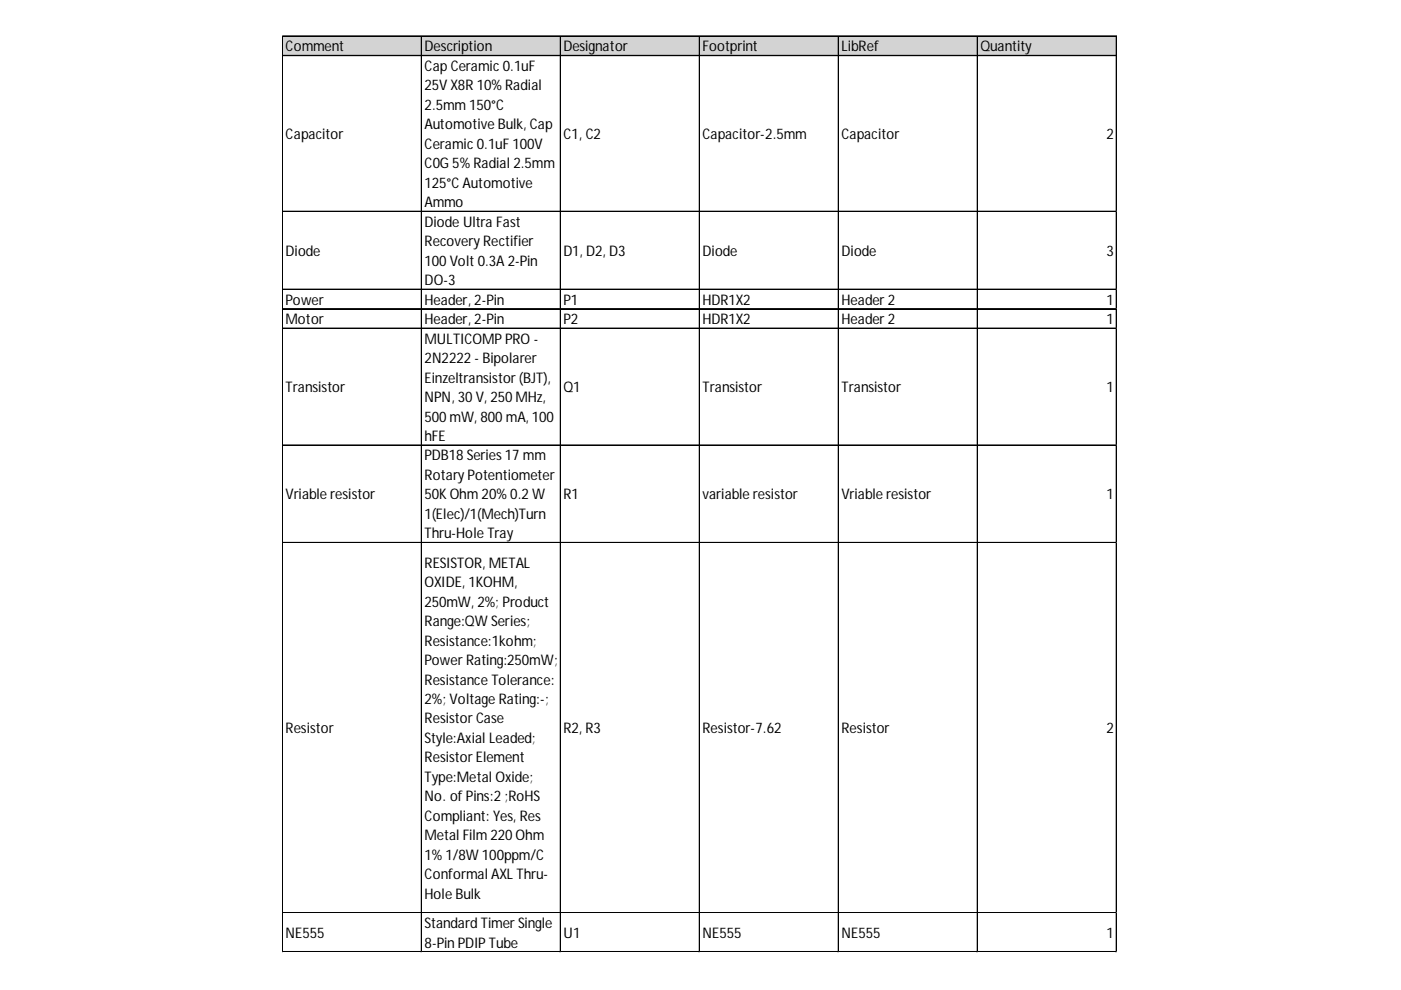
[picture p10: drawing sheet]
<svg xmlns="http://www.w3.org/2000/svg" width="297mm" height="210mm" viewBox="0 0 297 210" stroke-linecap="round" stroke-linejoin="round" font-family="sans-serif">
<defs><g id="words">
<g font-size="3.1">
<text x="60.5" y="10.9">Comment</text>
<text x="90" y="10.9">Description</text>
<text x="119.5" y="10.9">Designator</text>
<text x="148.9" y="10.9">Footprint</text>
<text x="178.4" y="10.9">LibRef</text>
<text x="207.9" y="10.9">Quantity</text>
<text x="90" y="15">Cap Ceramic0.1uF</text>
<text x="90" y="19.2">25V X8R 10% Radial</text>
<text x="90" y="23.3">2.5mm 150°C</text>
<text x="60.5" y="29.5">Capacitor</text>
<text x="90" y="27.4">Automotive Bulk, Cap</text>
<text x="119.5" y="29.5">C1, C2</text>
<text x="148.9" y="29.5">Capacitor-2.5mm</text>
<text x="178.4" y="29.5">Capacitor</text>
<text x="234.6" y="29.5">2</text>
<text x="90" y="31.5">Ceramic0.1uF 100V</text>
<text x="90" y="35.7">C0G 5% Radial 2.5mm</text>
<text x="90" y="39.8">125°CAutomotive</text>
<text x="90" y="43.9">Ammo</text>
<text x="90" y="48.1">Diode Ultra Fast</text>
<text x="90" y="52.2">Recovery Rectifier</text>
<text x="60.5" y="54.3">Diode</text>
<text x="90" y="56.3">100 Volt 0.3A 2-Pin</text>
<text x="119.5" y="54.3">D1, D2, D3</text>
<text x="148.9" y="54.3">Diode</text>
<text x="178.4" y="54.3">Diode</text>
<text x="234.6" y="54.3">3</text>
<text x="60.5" y="64.6">Power</text>
<text x="90" y="60.5">DO-3</text>
<text x="90" y="64.6">Header, 2-Pin</text>
<text x="119.5" y="64.6">P1</text>
<text x="148.9" y="64.6">HDR1X2</text>
<text x="178.4" y="64.6">Header2</text>
<text x="234.6" y="64.6">1</text>
<text x="60.5" y="68.7">Motor</text>
<text x="90" y="68.7">Header, 2-Pin</text>
<text x="119.5" y="68.7">P2</text>
<text x="148.9" y="68.7">HDR1X2</text>
<text x="178.4" y="68.7">Header2</text>
<text x="234.6" y="68.7">1</text>
<text x="90" y="72.9">MULTICOMPPRO -</text>
<text x="90" y="77">2N2222 - Bipolarer</text>
<text x="60.5" y="83.2">Transistor</text>
<text x="90" y="81.1">Einzeltransistor(BJT),</text>
<text x="119.5" y="83.2">Q1</text>
<text x="148.9" y="83.2">Transistor</text>
<text x="178.4" y="83.2">Transistor</text>
<text x="234.6" y="83.2">1</text>
<text x="90" y="85.2">NPN, 30 V, 250 MHz,</text>
<text x="90" y="89.4">500 mW, 800 mA, 100</text>
<text x="90" y="93.5">hFE</text>
<text x="90" y="97.6">PDB18 Series 17 mm</text>
<text x="90" y="101.8">Rotary Potentiometer</text>
<text x="60.5" y="105.9">Vriable resistor</text>
<text x="90" y="105.9">50KOhm 20% 0.2 W</text>
<text x="119.5" y="105.9">R1</text>
<text x="148.9" y="105.9">variable resistor</text>
<text x="178.4" y="105.9">Vriable resistor</text>
<text x="234.6" y="105.9">1</text>
<text x="90" y="110">1(Elec)/1(Mech)Turn</text>
<text x="90" y="114.2">Thru-Hole Tray</text>
<text x="90" y="120.4">RESISTOR, METAL</text>
<text x="90" y="124.5">OXIDE, 1KOHM,</text>
<text x="90" y="128.6">250mW, 2%; Product</text>
<text x="90" y="132.7">Range:QW Series;</text>
<text x="90" y="136.9">Resistance:1kohm;</text>
<text x="90" y="141">Power Rating:250mW;</text>
<text x="90" y="145.1">Resistance Tolerance:</text>
<text x="90" y="149.3">2%; Voltage Rating:-;</text>
<text x="60.5" y="155.5">Resistor</text>
<text x="90" y="153.4">ResistorCase</text>
<text x="119.5" y="155.5">R2, R3</text>
<text x="148.9" y="155.5">Resistor-7.62</text>
<text x="178.4" y="155.5">Resistor</text>
<text x="234.6" y="155.5">2</text>
<text x="90" y="157.5">Style:Axial Leaded;</text>
<text x="90" y="161.7">ResistorElement</text>
<text x="90" y="165.8">Type:Metal Oxide;</text>
<text x="90" y="169.9">No. ofPins:2 ;RoHS</text>
<text x="90" y="174">Compliant: Yes, Res</text>
<text x="90" y="178.2">Metal Film 220 Ohm</text>
<text x="90" y="182.3">1% 1/8W 100ppm/C</text>
<text x="90" y="186.4">Conformal AXL Thru-</text>
<text x="90" y="190.6">Hole Bulk</text>
<text x="90" y="196.8">Standard TimerSingle</text>
<text x="60.5" y="198.8">NE555</text>
<text x="90" y="200.9">8-Pin PDIPTube</text>
<text x="119.5" y="198.8">U1</text>
<text x="148.9" y="198.8">NE555</text>
<text x="178.4" y="198.8">NE555</text>
<text x="234.6" y="198.8">1</text>
</g>
</g></defs>
<path d="M60 7.7h176.9v4.2h-176.9z" fill="#d3d3d3"/>
<g fill="none" stroke="#000" stroke-width=".21">
<path d="M59.9 7.6v194.3M60 7.6h176.8M60 7.7h176.8M60 11.7h176.8M60 11.8h176.8M89.3 7.8v194.1M89.4 7.8v194.1M118.8 7.8v194.1M118.9 7.8v194.1M148.3 7.8v194.1M177.7 7.8v194.1M177.8 7.8v194.1"/>
<path d="M207.2 7.8v194.1M207.3 7.8v194.1M236.7 7.8v194.1M60 44.8h176.8M60 44.9h176.8M60 61.3h176.8M60 61.4h176.8M60 65.4h176.8M60 65.5h176.8M60 69.6h176.8M60 94.3h176.8M60 94.4h176.8"/>
<path d="M60 115h176.8M60 115.1h176.8M60 193.5h176.8M60 193.6h176.8M60 201.7h176.8M60 201.8h176.8"/>
</g>
<path d="M59.9 201.9v.1" fill="none" stroke="#d0d7e5" stroke-width=".21"/>
<path d="M59.9 201.9l.1 .1z" fill="#d0d7e5"/>
<path d="M89.3 201.9v.1" fill="none" stroke="#d0d7e5" stroke-width=".21"/>
<path d="M89.3 201.9l.2 .1z" fill="#d0d7e5"/>
<path d="M118.8 201.9v.1" fill="none" stroke="#d0d7e5" stroke-width=".21"/>
<path d="M118.8 201.9l.2 .1z" fill="#d0d7e5"/>
<path d="M148.3 201.9v.1" fill="none" stroke="#d0d7e5" stroke-width=".21"/>
<path d="M148.3 201.9l.1 .1z" fill="#d0d7e5"/>
<path d="M177.7 201.9v.1" fill="none" stroke="#d0d7e5" stroke-width=".21"/>
<path d="M177.7 201.9l.2 .1z" fill="#d0d7e5"/>
<path d="M207.2 201.9v.1" fill="none" stroke="#d0d7e5" stroke-width=".21"/>
<path d="M207.2 201.9l.2 .1z" fill="#d0d7e5"/>
<path d="M236.7 201.9v.1" fill="none" stroke="#d0d7e5" stroke-width=".21"/>
<path d="M236.7 201.9l.1 .1z" fill="#d0d7e5"/>
<path d="M236.8 44.8h.1" fill="none" stroke="#d0d7e5" stroke-width=".21"/>
<path d="M236.8 44.8l.1 .2z" fill="#d0d7e5"/>
<path d="M236.8 61.3h.1" fill="none" stroke="#d0d7e5" stroke-width=".21"/>
<path d="M236.8 61.3l.1 .2z" fill="#d0d7e5"/>
<path d="M236.8 65.4h.1" fill="none" stroke="#d0d7e5" stroke-width=".21"/>
<path d="M236.8 65.4l.1 .2z" fill="#d0d7e5"/>
<path d="M236.8 69.6h.1" fill="none" stroke="#d0d7e5" stroke-width=".21"/>
<path d="M236.8 69.6l.1 .1z" fill="#d0d7e5"/>
<path d="M236.8 94.3h.1" fill="none" stroke="#d0d7e5" stroke-width=".21"/>
<path d="M236.8 94.3l.1 .2z" fill="#d0d7e5"/>
<path d="M236.8 115h.1" fill="none" stroke="#d0d7e5" stroke-width=".21"/>
<path d="M236.8 115l.1 .2z" fill="#d0d7e5"/>
<path d="M236.8 193.5h.1" fill="none" stroke="#d0d7e5" stroke-width=".21"/>
<path d="M236.8 193.5l.1 .1z" fill="#d0d7e5"/>
<path d="M236.8 201.7h.1" fill="none" stroke="#d0d7e5" stroke-width=".21"/>
<path d="M236.8 201.7l.1 .2z" fill="#d0d7e5"/>
<use href="#words"/>
</svg>
